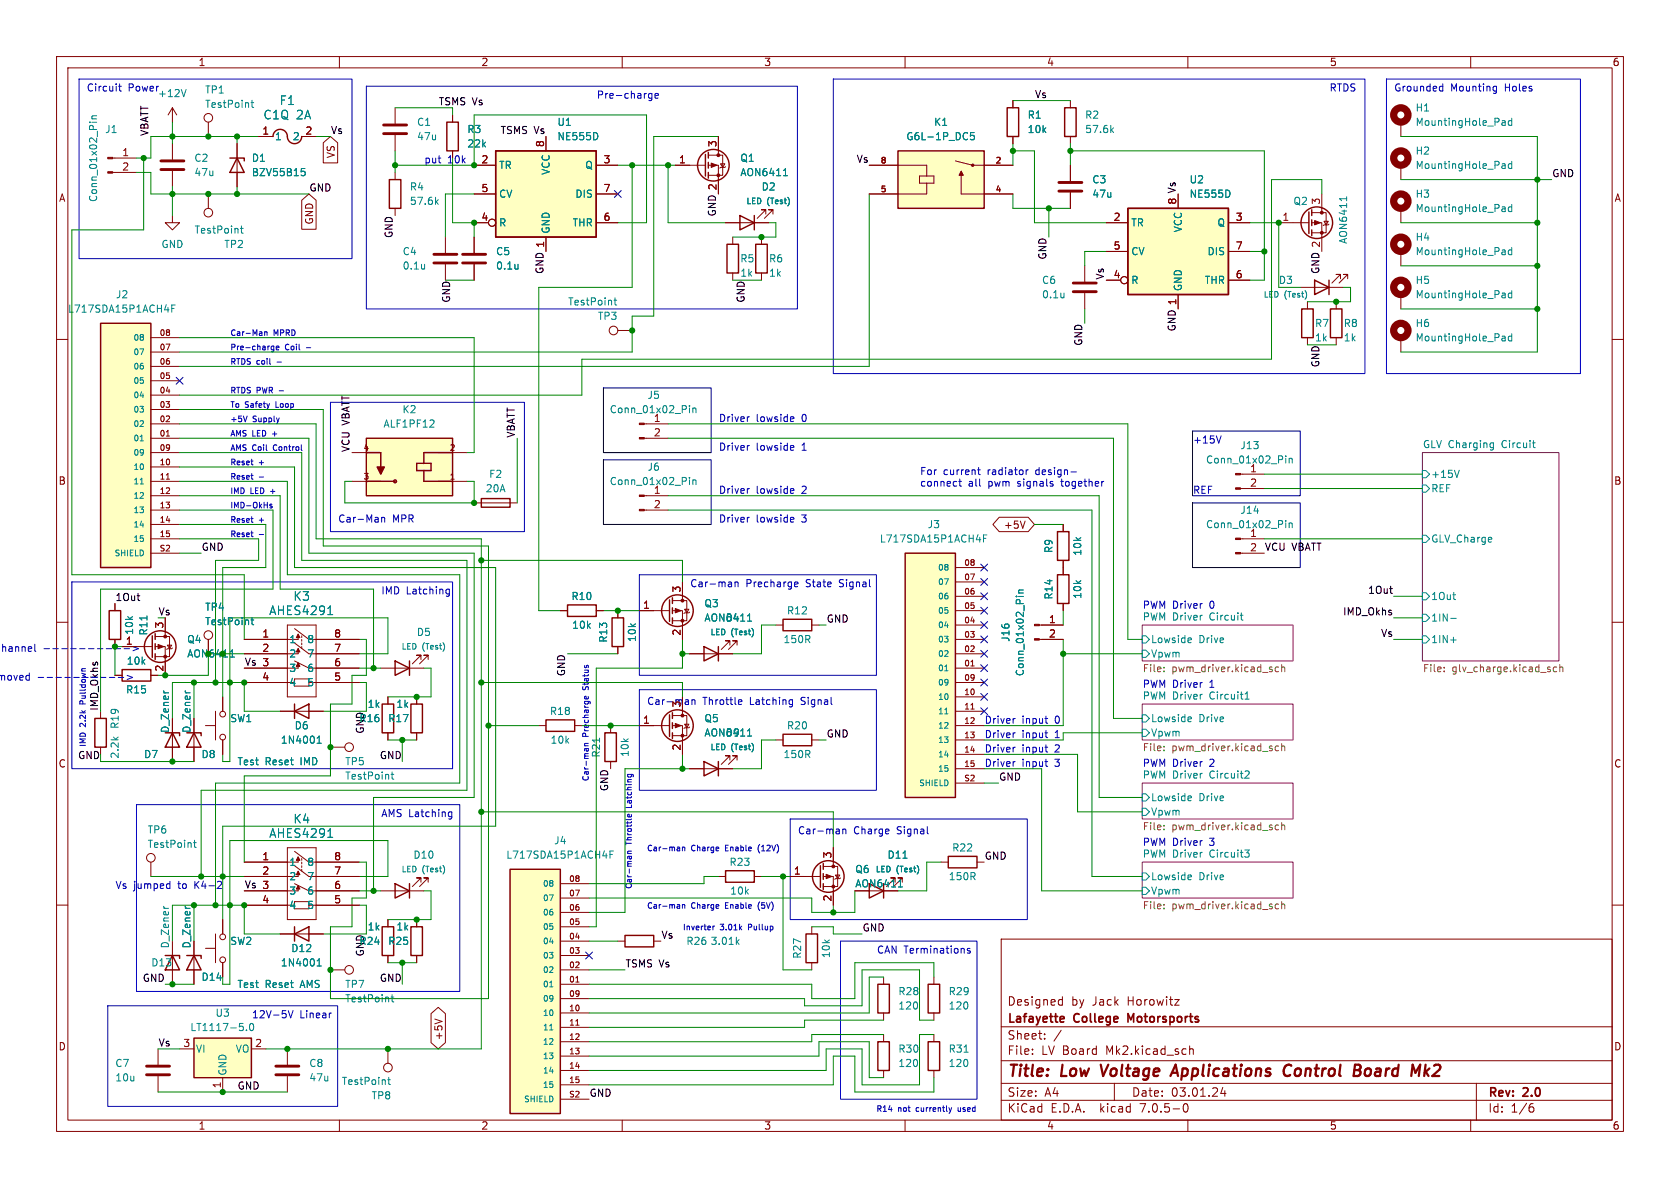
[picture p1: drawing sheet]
<svg xmlns="http://www.w3.org/2000/svg" width="297mm" height="210mm" viewBox="0 0 297 210" stroke-linecap="round" stroke-linejoin="round" font-family="sans-serif">
<defs><g id="words">
<g font-size="2.8" fill="#840000">
<text x="178" y="190.8">Title:</text>
<text x="187.5" y="190.8">Low Voltage</text>
<text x="208.3" y="190.8">Applications</text>
<text x="228.6" y="190.8">Control</text>
<text x="241.6" y="190.8">Board</text>
<text x="252.4" y="190.8">Mk2</text>
</g>
<g font-size="2.1" fill="#008484">
<text x="46.5" y="21.3">C1Q 2A</text>
<text x="49.4" y="18.7">F1</text>
<text x="51.8" y="106.4">K3</text>
<text x="47.5" y="108.9">AHES4291</text>
<text x="47.5" y="148.3">AHES4291</text>
<text x="51.8" y="145.7">K4</text>
</g>
<g font-size="2.1" fill="#840000">
<text x="178" y="177.9">Designed</text>
<text x="189.3" y="177.9">by</text>
<text x="193" y="177.9">Jack</text>
<text x="199.2" y="177.9">Horowitz</text>
<text x="178" y="183.9">Sheet:</text>
<text x="178" y="181.1">Lafayette</text>
<text x="189.8" y="181.1">College</text>
<text x="199.8" y="181.1">Motorsports</text>
<text x="178" y="186.6">File:</text>
<text x="184" y="186.6">LV Board</text>
<text x="195.5" y="186.6">Mk2.kicad_sch</text>
<text x="178" y="196.8">KiCad</text>
<text x="178" y="194">Size:</text>
<text x="184.6" y="194">A4</text>
<text x="185.7" y="196.8">E.D.A.</text>
<text x="194.4" y="196.8">kicad</text>
<text x="200" y="194">Date:</text>
<text x="201.5" y="196.8">7.0.5-0</text>
<text x="206.9" y="194">03.01.24</text>
<text x="263" y="194.2">Rev:</text>
<text x="263" y="196.8">Id:</text>
<text x="267" y="196.8">1/6</text>
<text x="269.2" y="194.2">2.0</text>
</g>
<g font-size="1.8" fill="#840000">
<text x="35" y="11.8">1</text>
<text x="85" y="11.8">2</text>
<text x="135" y="11.8">3</text>
<text x="185" y="11.8">4</text>
<text x="235" y="11.8">5</text>
<text x="285" y="11.8">6</text>
<text x="46.3" y="23.9">1</text>
<text x="53.9" y="23.9">2</text>
<text x="21.6" y="27.7">1</text>
<text x="59.3" y="28" transform="rotate(-90 59.3 28)">VS</text>
<text x="85.1" y="29">2</text>
<text x="96.3" y="26.1" transform="rotate(-90 96.3 26.1)">8</text>
<text x="106.6" y="29">3</text>
<text x="120" y="29">1</text>
<text x="126.7" y="26.1" transform="rotate(-90 126.7 26.1)">3</text>
<text x="10.4" y="35.8">A</text>
<text x="21.6" y="30.2">2</text>
<text x="85.1" y="34">5</text>
<text x="106.6" y="34">7</text>
<text x="126.7" y="33.7" transform="rotate(-90 126.7 33.7)">2</text>
<text x="285.4" y="35.8">A</text>
<text x="55.5" y="39.7" transform="rotate(-90 55.5 39.7)">GND</text>
<text x="85.1" y="39.1">4</text>
<text x="106.6" y="39.1">6</text>
<text x="196.8" y="39.1">2</text>
<text x="208" y="36.2" transform="rotate(-90 208 36.2)">8</text>
<text x="218.4" y="39.1">3</text>
<text x="226.7" y="39.1">1</text>
<text x="233.4" y="36.2" transform="rotate(-90 233.4 36.2)">3</text>
<text x="96.3" y="43.8" transform="rotate(-90 96.3 43.8)">1</text>
<text x="196.8" y="44.2">5</text>
<text x="218.4" y="44.2">7</text>
<text x="196.8" y="49.3">4</text>
<text x="218.4" y="49.3">6</text>
<text x="208" y="54" transform="rotate(-90 208 54)">1</text>
<text x="115.5" y="74.7">1</text>
<text x="115.5" y="77.2">2</text>
<text x="220.9" y="83.6">1</text>
<text x="10.3" y="85.8">B</text>
<text x="115.5" y="87.4">1</text>
<text x="115.5" y="89.9">2</text>
<text x="220.9" y="86.1">2</text>
<text x="285.3" y="85.8">B</text>
<text x="177.5" y="93.6">+5V</text>
<text x="220.9" y="95">1</text>
<text x="220.9" y="97.5">2</text>
<text x="113.6" y="107.7">1</text>
<text x="120.4" y="104.8" transform="rotate(-90 120.4 104.8)">3</text>
<text x="29" y="111.2" transform="rotate(-90 29 111.2)">3</text>
<text x="46.3" y="112.8">1</text>
<text x="59" y="112.8">8</text>
<text x="120.4" y="112.4" transform="rotate(-90 120.4 112.4)">2</text>
<text x="185.4" y="110.2">1</text>
<text x="185.4" y="112.8">2</text>
<text x="22.2" y="114">1</text>
<text x="29" y="118.8" transform="rotate(-90 29 118.8)">2</text>
<text x="46.3" y="115.3">2</text>
<text x="46.3" y="117.9">3</text>
<text x="59" y="117.9">6</text>
<text x="59" y="115.3">7</text>
<text x="46.3" y="120.4">4</text>
<text x="59" y="120.4">5</text>
<text x="120.4" y="125.1" transform="rotate(-90 120.4 125.1)">3</text>
<text x="30" y="129.6" transform="rotate(-90 30 129.6)">D_Zener</text>
<text x="33.8" y="129.6" transform="rotate(-90 33.8 129.6)">D_Zener</text>
<text x="113.6" y="128">1</text>
<text x="10.3" y="135.8">C</text>
<text x="120.4" y="132.7" transform="rotate(-90 120.4 132.7)">2</text>
<text x="285.3" y="135.8">C</text>
<text x="46.3" y="152.1">1</text>
<text x="46.3" y="154.7">2</text>
<text x="59" y="154.7">7</text>
<text x="59" y="152.1">8</text>
<text x="140.3" y="154.7">1</text>
<text x="147.1" y="151.8" transform="rotate(-90 147.1 151.8)">3</text>
<text x="46.3" y="159.8">4</text>
<text x="46.3" y="157.2">3</text>
<text x="59" y="159.8">5</text>
<text x="59" y="157.2">6</text>
<text x="147.1" y="159.4" transform="rotate(-90 147.1 159.4)">2</text>
<text x="151.1" y="157">AON6411</text>
<text x="10.3" y="185.8">D</text>
<text x="32.4" y="185.2">3</text>
<text x="45.1" y="185.2">2</text>
<text x="78.4" y="184" transform="rotate(-90 78.4 184)">+5V</text>
<text x="285.3" y="185.8">D</text>
<text x="39.1" y="192.4" transform="rotate(-90 39.1 192.4)">1</text>
<text x="35" y="199.8">1</text>
<text x="85" y="199.8">2</text>
<text x="135" y="199.8">3</text>
<text x="185" y="199.8">4</text>
<text x="235" y="199.8">5</text>
<text x="285" y="199.8">6</text>
</g>
<g font-size="1.8" fill="#0000c2">
<text x="15.2" y="16.3">Circuit</text>
<text x="22.6" y="16.3">Power</text>
<text x="105.4" y="17.5">Pre-charge</text>
<text x="234.9" y="16.3">RTDS</text>
<text x="246.4" y="16.3">Grounded</text>
<text x="256.4" y="16.3">Mounting</text>
<text x="266" y="16.3">Holes</text>
<text x="74.9" y="29">put</text>
<text x="79" y="29">10k</text>
<text x="127" y="74.7">Driver</text>
<text x="133.6" y="74.7">lowside</text>
<text x="141.7" y="74.7">0</text>
<text x="127" y="79.8">Driver</text>
<text x="133.6" y="79.8">lowside</text>
<text x="141.7" y="79.8">1</text>
<text x="210.8" y="78.5">+15V</text>
<text x="127" y="87.4">Driver</text>
<text x="133.6" y="87.4">lowside</text>
<text x="141.7" y="87.4">2</text>
<text x="162.6" y="84.1">For</text>
<text x="162.6" y="86.1">connect</text>
<text x="166.7" y="84.1">current</text>
<text x="171.1" y="86.1">all</text>
<text x="174.5" y="84.1">radiator</text>
<text x="174.7" y="86.1">pwm</text>
<text x="179.9" y="86.1">signals</text>
<text x="183.1" y="84.1">design-</text>
<text x="187.8" y="86.1">together</text>
<text x="210.8" y="87.4">REF</text>
<text x="59.7" y="92.5">Car-Man</text>
<text x="69.3" y="92.5">MPR</text>
<text x="127" y="92.5">Driver</text>
<text x="133.6" y="92.5">lowside</text>
<text x="141.7" y="92.5">3</text>
<text x="67.3" y="105.2">IMD Latching</text>
<text x="121.9" y="103.9">Car-man</text>
<text x="131.8" y="103.9">Precharge</text>
<text x="142.4" y="103.9">State</text>
<text x="148.4" y="103.9">Signal</text>
<text x="201.9" y="107.7">PWM Driver</text>
<text x="213.8" y="107.7">0</text>
<text x="-.1" y="115.3">annel</text>
<text x="-1" y="120.4">moved</text>
<text x="17.4" y="125.7" transform="rotate(-90 17.4 125.7)">IMD_Okhs</text>
<text x="114.3" y="124.7">Car-man</text>
<text x="124.2" y="124.7">Throttle</text>
<text x="132.5" y="124.7">Latching</text>
<text x="141.7" y="124.7">Signal</text>
<text x="201.9" y="121.7">PWM Driver</text>
<text x="213.8" y="121.7">1</text>
<text x="174" y="128">Driver</text>
<text x="174" y="130.6">Driver</text>
<text x="180.6" y="128">input</text>
<text x="180.6" y="130.6">input</text>
<text x="186.5" y="128">0</text>
<text x="186.5" y="130.6">1</text>
<text x="174" y="133.1">Driver</text>
<text x="174" y="135.6">Driver</text>
<text x="180.6" y="133.1">input</text>
<text x="180.6" y="135.6">input</text>
<text x="186.5" y="133.1">2</text>
<text x="186.5" y="135.6">3</text>
<text x="201.9" y="135.6">PWM Driver</text>
<text x="213.8" y="135.6">2</text>
<text x="67.3" y="144.5">AMS Latching</text>
<text x="141" y="147.6">Car-man</text>
<text x="150.8" y="147.6">Charge</text>
<text x="158.5" y="147.6">Signal</text>
<text x="201.9" y="149.6">PWM Driver</text>
<text x="213.8" y="149.6">3</text>
<text x="20.3" y="157.2">Vs jumped</text>
<text x="31.5" y="157.2">to</text>
<text x="34.4" y="157.2">K4-2</text>
<text x="154.9" y="168.7">CAN Terminations</text>
<text x="44.4" y="180.1">12V-5V</text>
<text x="52.9" y="180.1">Linear</text>
</g>
<g font-size="1.8" fill="#008484">
<text x="27.9" y="17.3">+12V</text>
<text x="36.2" y="16.7">TP1</text>
<text x="18.5" y="23.7">J1</text>
<text x="36.2" y="19.2">TestPoint</text>
<text x="73.7" y="22.4">C1</text>
<text x="82.6" y="23.7">R3</text>
<text x="98.5" y="22.4">U1</text>
<text x="165.1" y="22.4">K1</text>
<text x="181.6" y="21.1">R1</text>
<text x="181.6" y="23.7">10k</text>
<text x="191.8" y="21.1">R2</text>
<text x="191.8" y="23.7">57.6k</text>
<text x="250.2" y="19.9">H1</text>
<text x="250.2" y="22.4">MountingHole_Pad</text>
<text x="34.3" y="28.8">C2</text>
<text x="44.5" y="28.8">D1</text>
<text x="48.5" y="25">1</text>
<text x="51.7" y="25">2</text>
<text x="73.7" y="25">47u</text>
<text x="82.6" y="26.2">22k</text>
<text x="98.5" y="25">NE555D</text>
<text x="130.8" y="28.8">Q1</text>
<text x="160.2" y="25">G6L-1P_DC5</text>
<text x="250.2" y="27.5">H2</text>
<text x="17.3" y="35.8" transform="rotate(-90 17.3 35.8)">Conn_01x02_Pin</text>
<text x="34.3" y="31.3">47u</text>
<text x="44.5" y="31.3">BZV55B15</text>
<text x="72.4" y="33.8">R4</text>
<text x="88.1" y="30">TR</text>
<text x="88.1" y="35.1">CV</text>
<text x="97.3" y="30.9" transform="rotate(-90 97.3 30.9)">VCC</text>
<text x="101.7" y="35.1">DIS</text>
<text x="103.4" y="30">Q</text>
<text x="130.8" y="31.3">AON6411</text>
<text x="134.6" y="33.8">D2</text>
<text x="193" y="32.6">C3</text>
<text x="193" y="35.1">47u</text>
<text x="210.2" y="32.6">U2</text>
<text x="210.2" y="35.1">NE555D</text>
<text x="250.2" y="35.1">H3</text>
<text x="250.2" y="30">MountingHole_Pad</text>
<text x="34.3" y="41.5">TestPoint</text>
<text x="72.4" y="36.4">57.6k</text>
<text x="88.1" y="40.2">R</text>
<text x="97.3" y="41.4" transform="rotate(-90 97.3 41.4)">GND</text>
<text x="101.2" y="40.2">THR</text>
<text x="199.9" y="40.2">TR</text>
<text x="209.1" y="41.1" transform="rotate(-90 209.1 41.1)">VCC</text>
<text x="215.2" y="40.2">Q</text>
<text x="228.6" y="36.4">Q2</text>
<text x="250.2" y="37.7">MountingHole_Pad</text>
<text x="28.5" y="44">GND</text>
<text x="39.6" y="44">TP2</text>
<text x="71.1" y="45.3">C4</text>
<text x="71.1" y="47.8">0.1u</text>
<text x="87.6" y="45.3">C5</text>
<text x="87.6" y="47.8">0.1u</text>
<text x="130.8" y="46.5">R5</text>
<text x="135.9" y="46.5">R6</text>
<text x="199.9" y="45.3">CV</text>
<text x="213.5" y="45.3">DIS</text>
<text x="238.3" y="43.2" transform="rotate(-90 238.3 43.2)">AON6411</text>
<text x="250.2" y="42.7">H4</text>
<text x="250.2" y="45.3">MountingHole_Pad</text>
<text x="20.4" y="52.9">J2</text>
<text x="130.8" y="49.1">1k</text>
<text x="135.9" y="49.1">1k</text>
<text x="184.2" y="50.4">C6</text>
<text x="184.2" y="52.9">0.1u</text>
<text x="199.9" y="50.4">R</text>
<text x="209.1" y="51.6" transform="rotate(-90 209.1 51.6)">GND</text>
<text x="213" y="50.4">THR</text>
<text x="226" y="50.4">D3</text>
<text x="250.2" y="50.4">H5</text>
<text x="250.2" y="52.9">MountingHole_Pad</text>
<text x="12" y="55.4">L717SDA15P1ACH4F</text>
<text x="100.4" y="54.2">TestPoint</text>
<text x="105.6" y="56.7">TP3</text>
<text x="232.4" y="58">R7</text>
<text x="237.5" y="58">R8</text>
<text x="250.2" y="58">H6</text>
<text x="232.4" y="60.5">1k</text>
<text x="237.5" y="60.5">1k</text>
<text x="250.2" y="60.5">MountingHole_Pad</text>
<text x="114.4" y="70.7">J5</text>
<text x="67.7" y="75.8">ALF1PF12</text>
<text x="71.1" y="73.2">K2</text>
<text x="107.7" y="73.2">Conn_01x02_Pin</text>
<text x="114.4" y="83.4">J6</text>
<text x="213.1" y="82.1">Conn_01x02_Pin</text>
<text x="219.2" y="79.6">J13</text>
<text x="251.5" y="79.3">GLV Charging</text>
<text x="265.4" y="79.3">Circuit</text>
<text x="85.8" y="87.2">20A</text>
<text x="86.4" y="84.6">F2</text>
<text x="107.7" y="85.9">Conn_01x02_Pin</text>
<text x="252.9" y="87.2">REF</text>
<text x="252.9" y="84.6">+15V</text>
<text x="163.9" y="93.5">J3</text>
<text x="213.1" y="93.5">Conn_01x02_Pin</text>
<text x="219.2" y="91">J14</text>
<text x="155.5" y="96.1">L717SDA15P1ACH4F</text>
<text x="186.2" y="97.8" transform="rotate(-90 186.2 97.8)">R9</text>
<text x="191.3" y="98.3" transform="rotate(-90 191.3 98.3)">10k</text>
<text x="252.9" y="96.1">GLV_Charge</text>
<text x="101" y="106.2">R10</text>
<text x="124.5" y="107.5">Q3</text>
<text x="186.2" y="106" transform="rotate(-90 186.2 106)">R14</text>
<text x="191.3" y="105.9" transform="rotate(-90 191.3 105.9)">10k</text>
<text x="252.9" y="106.2">1Out</text>
<text x="23.7" y="112.3" transform="rotate(-90 23.7 112.3)">10k</text>
<text x="26.2" y="112.4" transform="rotate(-90 26.2 112.4)">R11</text>
<text x="33" y="113.9">Q4</text>
<text x="36.2" y="108.1">TP4</text>
<text x="36.2" y="110.7">TestPoint</text>
<text x="51.1" y="113.9">1</text>
<text x="54.3" y="113.9">8</text>
<text x="73.6" y="112.6">D5</text>
<text x="101.1" y="111.3">10k</text>
<text x="107.5" y="113.7" transform="rotate(-90 107.5 113.7)">R13</text>
<text x="112.6" y="113.5" transform="rotate(-90 112.6 113.5)">10k</text>
<text x="124.5" y="110">AON6411</text>
<text x="128.2" y="110">D4</text>
<text x="138.5" y="113.9">150R</text>
<text x="139.1" y="108.8">R12</text>
<text x="178.6" y="113.5" transform="rotate(-90 178.6 113.5)">J16</text>
<text x="201.9" y="109.8">PWM Driver</text>
<text x="203.4" y="113.9">Lowside</text>
<text x="211.9" y="113.9">Drive</text>
<text x="213.8" y="109.8">Circuit</text>
<text x="252.9" y="110">1IN-</text>
<text x="252.9" y="113.9">1IN+</text>
<text x="22.3" y="117.7">10k</text>
<text x="51.1" y="116.4">2</text>
<text x="51.1" y="118.9">3</text>
<text x="54.3" y="118.9">6</text>
<text x="54.3" y="116.4">7</text>
<text x="181.2" y="119.6" transform="rotate(-90 181.2 119.6)">Conn_01x02_Pin</text>
<text x="203.4" y="116.4">Vpwm</text>
<text x="22.2" y="122.7">R15</text>
<text x="51.1" y="121.5">4</text>
<text x="54.3" y="121.5">5</text>
<text x="64.9" y="125.3">1k</text>
<text x="70" y="125.3">1k</text>
<text x="201.9" y="123.7">PWM Driver</text>
<text x="213.8" y="123.7">Circuit1</text>
<text x="21.1" y="128.9" transform="rotate(-90 21.1 128.9)">R19</text>
<text x="40.6" y="127.8">SW1</text>
<text x="49.6" y="131.6">1N4001</text>
<text x="52" y="129.1">D6</text>
<text x="63.5" y="127.8">R16</text>
<text x="68.6" y="127.8">R17</text>
<text x="97.2" y="126.6">R18</text>
<text x="97.3" y="131.6">10k</text>
<text x="124.5" y="127.8">Q5</text>
<text x="124.5" y="130.4">AON6411</text>
<text x="128.2" y="130.4">D9</text>
<text x="139.1" y="129.1">R20</text>
<text x="203.4" y="130.4">Vpwm</text>
<text x="203.4" y="127.8">Lowside</text>
<text x="211.9" y="127.8">Drive</text>
<text x="21.1" y="134.2" transform="rotate(-90 21.1 134.2)">2.2k</text>
<text x="25.4" y="134.2">D7</text>
<text x="35.6" y="134.2">D8</text>
<text x="41.9" y="135.4">Test</text>
<text x="46.8" y="135.4">Reset</text>
<text x="53.1" y="135.4">IMD</text>
<text x="61" y="135.4">TP5</text>
<text x="61" y="138">TestPoint</text>
<text x="106.2" y="134" transform="rotate(-90 106.2 134)">R21</text>
<text x="111.3" y="133.9" transform="rotate(-90 111.3 133.9)">10k</text>
<text x="138.5" y="134.2">150R</text>
<text x="201.9" y="137.7">PWM Driver</text>
<text x="213.8" y="137.7">Circuit2</text>
<text x="203.4" y="141.8">Lowside</text>
<text x="211.9" y="141.8">Drive</text>
<text x="26" y="147.5">TP6</text>
<text x="97.9" y="149.4">J4</text>
<text x="203.4" y="144.3">Vpwm</text>
<text x="26" y="150.1">TestPoint</text>
<text x="51.1" y="153.2">1</text>
<text x="51.1" y="155.8">2</text>
<text x="54.3" y="155.8">7</text>
<text x="54.3" y="153.2">8</text>
<text x="73" y="152">D10</text>
<text x="89.4" y="152">L717SDA15P1ACH4F</text>
<text x="128.9" y="153.2">R23</text>
<text x="151.1" y="154.5">Q6</text>
<text x="156.8" y="152">D11</text>
<text x="167.7" y="155.8">150R</text>
<text x="168.3" y="150.7">R22</text>
<text x="201.9" y="151.7">PWM Driver</text>
<text x="203.4" y="155.8">Lowside</text>
<text x="211.9" y="155.8">Drive</text>
<text x="213.8" y="151.7">Circuit3</text>
<text x="51.1" y="158.3">3</text>
<text x="51.1" y="160.8">4</text>
<text x="54.3" y="160.8">5</text>
<text x="54.3" y="158.3">6</text>
<text x="129" y="158.3">10k</text>
<text x="203.4" y="158.3">Vpwm</text>
<text x="30" y="167.7" transform="rotate(-90 30 167.7)">D_Zener</text>
<text x="33.8" y="167.7" transform="rotate(-90 33.8 167.7)">D_Zener</text>
<text x="40.6" y="167.2">SW2</text>
<text x="63.5" y="167.2">R24</text>
<text x="64.9" y="164.7">1k</text>
<text x="68.6" y="167.2">R25</text>
<text x="70" y="164.7">1k</text>
<text x="121.3" y="167.2">R26</text>
<text x="125.6" y="167.2">3.01k</text>
<text x="26.7" y="171">D13</text>
<text x="35.6" y="173.5">D14</text>
<text x="49.6" y="171">1N4001</text>
<text x="51.4" y="168.5">D12</text>
<text x="141.8" y="169.5" transform="rotate(-90 141.8 169.5)">R27</text>
<text x="146.9" y="169.4" transform="rotate(-90 146.9 169.4)">10k</text>
<text x="38" y="179.9">U3</text>
<text x="41.9" y="174.8">Test</text>
<text x="46.8" y="174.8">Reset</text>
<text x="53.1" y="174.8">AMS</text>
<text x="61" y="174.8">TP7</text>
<text x="61" y="177.4">TestPoint</text>
<text x="158.8" y="176.1">R28</text>
<text x="158.8" y="178.6">120</text>
<text x="167.6" y="176.1">R29</text>
<text x="167.6" y="178.6">120</text>
<text x="33.6" y="182.4">LT1117-5.0</text>
<text x="20.3" y="188.8">C7</text>
<text x="20.3" y="191.3">10u</text>
<text x="34.5" y="186.2">VI</text>
<text x="40.2" y="190.2" transform="rotate(-90 40.2 190.2)">GND</text>
<text x="41.6" y="186.2">VO</text>
<text x="54.6" y="188.8">C8</text>
<text x="54.6" y="191.3">47u</text>
<text x="60.4" y="192">TestPoint</text>
<text x="158.8" y="186.2">R30</text>
<text x="158.8" y="188.8">120</text>
<text x="167.6" y="186.2">R31</text>
<text x="167.6" y="188.8">120</text>
<text x="65.6" y="194.5">TP8</text>
</g>
<g font-size="1.8">
<text x="182.9" y="17.4">Vs</text>
<text x="58.4" y="23.8">Vs</text>
<text x="77.5" y="18.7">TSMS Vs</text>
<text x="88.5" y="23.8">TSMS Vs</text>
<text x="26.3" y="24.1" transform="rotate(-90 26.3 24.1)">VBATT</text>
<text x="151.4" y="28.9">Vs</text>
<text x="54.6" y="33.9">GND</text>
<text x="274.3" y="31.4">GND</text>
<text x="126.7" y="38.3" transform="rotate(-90 126.7 38.3)">GND 2</text>
<text x="208" y="36.2" transform="rotate(-90 208 36.2)">8 Vs</text>
<text x="69.5" y="42.1" transform="rotate(-90 69.5 42.1)">GND</text>
<text x="185.1" y="45.9" transform="rotate(-90 185.1 45.9)">GND</text>
<text x="79.7" y="53.5" transform="rotate(-90 79.7 53.5)">GND</text>
<text x="96.2" y="48.4" transform="rotate(-90 96.2 48.4)">GND 1</text>
<text x="131.7" y="53.5" transform="rotate(-90 131.7 53.5)">GND</text>
<text x="195.2" y="49.5" transform="rotate(-90 195.2 49.5)">Vs</text>
<text x="233.3" y="48.4" transform="rotate(-90 233.3 48.4)">GND 2</text>
<text x="207.9" y="58.6" transform="rotate(-90 207.9 58.6)">GND 1</text>
<text x="191.4" y="61.1" transform="rotate(-90 191.4 61.1)">GND</text>
<text x="233.3" y="65" transform="rotate(-90 233.3 65)">GND</text>
<text x="91.1" y="77.5" transform="rotate(-90 91.1 77.5)">VBATT</text>
<text x="61.9" y="80" transform="rotate(-90 61.9 80)">VCU VBATT</text>
<text x="35.6" y="97.4">GND</text>
<text x="223.5" y="97.4">VCU VBATT</text>
<text x="20.3" y="106.3">1Out</text>
<text x="241.8" y="105.1">1Out</text>
<text x="146" y="110.1">GND</text>
<text x="237.4" y="108.9">IMD_Okhs</text>
<text x="244.1" y="112.7">Vs</text>
<text x="43.2" y="117.8">Vs 3</text>
<text x="100" y="119.6" transform="rotate(-90 100 119.6)">GND</text>
<text x="64.4" y="129.7" transform="rotate(-90 64.4 129.7)">GND</text>
<text x="146" y="130.5">GND</text>
<text x="67.1" y="134.3">GND</text>
<text x="107.6" y="139.9" transform="rotate(-90 107.6 139.9)">GND</text>
<text x="176.5" y="138.1">GND</text>
<text x="174" y="152.1">GND</text>
<text x="43.2" y="157.1">Vs 3</text>
<text x="116.8" y="166">Vs</text>
<text x="152.4" y="164.8">GND</text>
<text x="25.2" y="173.6">GND</text>
<text x="64.4" y="169.1" transform="rotate(-90 64.4 169.1)">GND</text>
<text x="67.1" y="173.6">GND</text>
<text x="110.5" y="171.1">TSMS Vs</text>
<text x="27.9" y="185.1">Vs</text>
<text x="41.9" y="192.7">GND</text>
<text x="104.1" y="194">GND</text>
</g>
<g font-size="1.8" fill="#008400">
<text x="27.9" y="108.9">Vs</text>
<text x="33" y="116.4">AON6411</text>
<text x="13.8" y="134.3">GND</text>
</g>
<g font-size="1.8" fill="#848400">
<text x="201.9" y="119.1">File:</text>
<text x="207.1" y="119.1">pwm_driver.kicad_sch</text>
<text x="251.5" y="119.1">File:</text>
<text x="256.6" y="119.1">glv_charge.kicad_sch</text>
<text x="201.9" y="133">File:</text>
<text x="207.1" y="133">pwm_driver.kicad_sch</text>
<text x="201.9" y="147">File:</text>
<text x="207.1" y="147">pwm_driver.kicad_sch</text>
<text x="201.9" y="161">File:</text>
<text x="207.1" y="161">pwm_driver.kicad_sch</text>
</g>
<g font-size="1.4" fill="#840000">
<text x="155.6" y="29">8</text>
<text x="176" y="29">2</text>
<text x="155.6" y="34">5</text>
<text x="176" y="34">4</text>
<text x="28.2" y="59.4">08</text>
<text x="28.2" y="64.5">06</text>
<text x="28.2" y="62">07</text>
<text x="28.2" y="69.6">04</text>
<text x="28.2" y="67.1">05</text>
<text x="28.2" y="77.2">01</text>
<text x="28.2" y="74.7">02</text>
<text x="28.2" y="72.1">03</text>
<text x="28.2" y="79.8">09</text>
<text x="28.2" y="82.3">10</text>
<text x="64.2" y="79.8">4</text>
<text x="79.4" y="79.8">2</text>
<text x="28.2" y="84.8">11</text>
<text x="28.2" y="87.4">12</text>
<text x="28.2" y="89.9">13</text>
<text x="64.2" y="84.8">3</text>
<text x="79.4" y="84.8">1</text>
<text x="28.2" y="92.5">14</text>
<text x="28.2" y="95">15</text>
<text x="28.2" y="97.5">S2</text>
<text x="170.4" y="100.1">08</text>
<text x="170.4" y="107.7">05</text>
<text x="170.4" y="105.2">06</text>
<text x="170.4" y="102.6">07</text>
<text x="170.4" y="112.8">03</text>
<text x="170.4" y="110.2">04</text>
<text x="170.4" y="117.9">01</text>
<text x="170.4" y="115.3">02</text>
<text x="170.4" y="120.4">09</text>
<text x="170.4" y="122.9">10</text>
<text x="170.4" y="125.5">11</text>
<text x="170.4" y="128">12</text>
<text x="170.4" y="130.6">13</text>
<text x="170.4" y="133.1">14</text>
<text x="170.4" y="135.6">15</text>
<text x="170.4" y="138.2">S2</text>
<text x="100.5" y="156">08</text>
<text x="100.5" y="161">06</text>
<text x="100.5" y="158.5">07</text>
<text x="100.5" y="166.1">04</text>
<text x="100.5" y="163.6">05</text>
<text x="100.5" y="173.7">01</text>
<text x="100.5" y="171.2">02</text>
<text x="100.5" y="168.7">03</text>
<text x="100.5" y="176.3">09</text>
<text x="100.5" y="178.8">10</text>
<text x="100.5" y="181.4">11</text>
<text x="100.5" y="183.9">12</text>
<text x="100.5" y="186.4">13</text>
<text x="100.5" y="189">14</text>
<text x="100.5" y="191.5">15</text>
<text x="100.5" y="194.1">S2</text>
</g>
<g font-size="1.4" fill="#008484">
<text x="131.9" y="36.3">LED (Test)</text>
<text x="223.3" y="52.8">LED (Test)</text>
<text x="23.5" y="65.5">06</text>
<text x="23.5" y="62.9">07</text>
<text x="23.5" y="60.4">08</text>
<text x="23.5" y="70.5">04</text>
<text x="23.5" y="68">05</text>
<text x="23.5" y="75.6">02</text>
<text x="23.5" y="73.1">03</text>
<text x="23.5" y="78.2">01</text>
<text x="23.5" y="80.7">09</text>
<text x="23.5" y="83.2">10</text>
<text x="23.5" y="85.8">11</text>
<text x="23.5" y="88.3">12</text>
<text x="23.5" y="90.9">13</text>
<text x="23.5" y="93.4">14</text>
<text x="23.5" y="95.9">15</text>
<text x="20.2" y="98.5">SHIELD</text>
<text x="165.8" y="101">08</text>
<text x="165.8" y="106.1">06</text>
<text x="165.8" y="103.6">07</text>
<text x="125.5" y="112.5">LED (Test)</text>
<text x="165.8" y="113.7">03</text>
<text x="165.8" y="111.2">04</text>
<text x="165.8" y="108.6">05</text>
<text x="70.9" y="115">LED (Test)</text>
<text x="165.8" y="118.8">01</text>
<text x="165.8" y="116.3">02</text>
<text x="165.8" y="121.3">09</text>
<text x="165.8" y="123.9">10</text>
<text x="165.8" y="126.4">11</text>
<text x="165.8" y="129">12</text>
<text x="165.8" y="131.5">13</text>
<text x="125.5" y="132.8">LED (Test)</text>
<text x="165.8" y="134">14</text>
<text x="165.8" y="136.6">15</text>
<text x="162.4" y="139.1">SHIELD</text>
<text x="70.9" y="154.4">LED (Test)</text>
<text x="154.8" y="154.4">LED (Test)</text>
<text x="95.9" y="162">06</text>
<text x="95.9" y="159.4">07</text>
<text x="95.9" y="156.9">08</text>
<text x="95.9" y="167.1">04</text>
<text x="95.9" y="164.5">05</text>
<text x="95.9" y="172.1">02</text>
<text x="95.9" y="169.6">03</text>
<text x="95.9" y="174.7">01</text>
<text x="95.9" y="177.2">09</text>
<text x="95.9" y="179.8">10</text>
<text x="95.9" y="182.3">11</text>
<text x="95.9" y="184.8">12</text>
<text x="95.9" y="187.4">13</text>
<text x="95.9" y="189.9">14</text>
<text x="92.6" y="195">SHIELD</text>
<text x="95.9" y="192.5">15</text>
</g>
<g font-size="1.4" fill="#0000c2">
<text x="40.6" y="59.4">Car-Man</text>
<text x="48.3" y="59.4">MPRD</text>
<text x="40.6" y="62">Pre-charge</text>
<text x="40.6" y="64.5">RTDS coil</text>
<text x="49" y="64.5">-</text>
<text x="50.3" y="62">Coil</text>
<text x="54.2" y="62">-</text>
<text x="40.6" y="69.6">RTDS PWR -</text>
<text x="40.6" y="74.7">+5V</text>
<text x="40.6" y="77.2">AMS LED +</text>
<text x="40.6" y="72.1">To</text>
<text x="43.2" y="72.1">Safety</text>
<text x="44.6" y="74.7">Supply</text>
<text x="48.8" y="72.1">Loop</text>
<text x="40.6" y="82.3">Reset</text>
<text x="40.6" y="79.8">AMS Coil</text>
<text x="45.7" y="82.3">+</text>
<text x="48.4" y="79.8">Control</text>
<text x="40.6" y="87.4">IMD</text>
<text x="40.6" y="89.9">IMD-OkHs</text>
<text x="40.6" y="84.8">Reset</text>
<text x="44.2" y="87.4">LED +</text>
<text x="40.6" y="92.5">Reset</text>
<text x="40.6" y="95">Reset</text>
<text x="45.7" y="92.5">+</text>
<text x="15.2" y="124.4" transform="rotate(-90 15.2 124.4)">Pulldown</text>
<text x="104.1" y="121.9" transform="rotate(-90 104.1 121.9)">Status</text>
<text x="15.2" y="128.5" transform="rotate(-90 15.2 128.5)">2.2k</text>
<text x="104.1" y="130.3" transform="rotate(-90 104.1 130.3)">Precharge</text>
<text x="15.2" y="132.1" transform="rotate(-90 15.2 132.1)">IMD</text>
<text x="104.1" y="138.2" transform="rotate(-90 104.1 138.2)">Car-man</text>
<text x="111.8" y="142.7" transform="rotate(-90 111.8 142.7)">Latching</text>
<text x="111.8" y="149.4" transform="rotate(-90 111.8 149.4)">Throttle</text>
<text x="114.3" y="150.5">Car-man</text>
<text x="122.1" y="150.5">Charge</text>
<text x="128.3" y="150.5">Enable</text>
<text x="134.2" y="150.5">(12V)</text>
<text x="111.8" y="157.2" transform="rotate(-90 111.8 157.2)">Car-man</text>
<text x="114.3" y="160.7">Car-man</text>
<text x="122.1" y="160.7">Charge</text>
<text x="128.3" y="160.7">Enable</text>
<text x="134.2" y="160.7">(5V)</text>
<text x="120.6" y="164.5">Inverter</text>
<text x="127.3" y="164.5">3.01k</text>
<text x="132.3" y="164.5">Pullup</text>
<text x="154.9" y="196.6">R14</text>
<text x="158.7" y="196.6">not</text>
<text x="162" y="196.6">currently</text>
<text x="169.6" y="196.6">used</text>
</g>
</g></defs>
<g fill="none" stroke="#840000" stroke-width=".18">
<path d="M10 10h277v190h-277zM12 12h273v186h-273zM30.5 19.1v2.5M30.5 19.1l-.8 1.2M30.5 19.1l.7 1.2M60 10v2M69.8 19.1v2.7M110 10v2M160 10v2M179.1 17.8v1.3M189.2 17.8v1.3M210 10v2"/>
<path d="M260 10v2M19.9 30.5h4.2M19.9 27.9h4.2M30.5 38.1v1.3h1.2l-1.2 1.2-1.3-1.2h1.3M30.5 25.4v2.8M30.5 30.2v2.8M36.8 21.6v2.5M36.8 34.3v2.5M41.9 25.4v7.6M45.7 24.1h2.6M53.3 35.4l1.3-1.1 1.3 1.1v5.1h-2.6zM53.3 24.1h2.6"/>
<path d="M57.1 25.2l1.3-1.1 1.3 1.1v3.6h-2.6zM69.8 23.9v2.8M69.8 30.5v1.3M69.8 36.8v1.3M80 20.3v1.3M80 26.7v1.2M83.8 39.4h2.6M83.8 29.2h3.8M83.8 34.3h3.8M96.5 24.1v2.6M105.4 39.4h3.8M105.4 29.2h3.8"/>
<path d="M105.4 34.3h3.8M119.4 29.2h5.3M125.2 29.2h1.8v5.1M125.2 27.4h2.6v3.6h-2.6M127 24.1v3.3M127.4 29h.7l-.3 .6zM128.3 29.5l-.2 .1h-.7l-.1 .1M128.3 39.4h7.6M135.4 37.8v-.7h-.8h.8l-1.5 1.5M136.7 37.8v-.7h-.8h.8l-1.6 1.5M153.7 29.2h10.1v1.9M162.6 31.1h2.5v1.3h-2.5z"/>
<path d="M163.8 32.4v1.9h-10.1M168.9 28.4l3.1 .8h7.1M169.9 31v3.3h9.2M179.1 24.1v1.3M189.2 24.1v1.3M189.2 29.2v2.8M189.2 34v2.8M195.6 39.4h3.8M208.3 34.3v2.5M217.2 39.4h3.8M226.1 39.4h5.3M231.9 39.4h1.8v5.1"/>
<path d="M231.9 37.6h2.5v3.5h-2.5M233.7 34.3v3.3M234.1 39.1h.7l-.4 .7zM234.9 39.6l-.1 .2h-.7l-.2 .1M247.6 21.6v2.5M247.6 29.2v2.6M247.6 36.8v2.6M10 60h2M26.7 59.7h5M78.7 41.9v2.8M78.7 46.7v2.8M83.8 41.9v2.8"/>
<path d="M83.8 46.7v2.8M96.5 41.9v2.6M109.2 58.4h2.6M129.5 41.9v1.3M129.5 48.3v1.2M134.6 41.9v1.3M134.6 48.3v1.2M191.8 47v2.8M191.8 51.8v2.8M195.6 49.5h2.5M195.6 44.5h3.8M208.3 52.1v2.5"/>
<path d="M217.2 49.5h3.8M217.2 44.5h3.8M229.9 50.8h7.6M231.1 53.3v1.3M231.1 59.7v1.3M236.2 53.3v1.3M236.2 59.7v1.3M237 49.3v-.8h-.8h.8l-1.5 1.5M238.3 49.3v-.8h-.8h.8l-1.6 1.5M247.6 44.5v2.5M247.6 52.1v2.5M247.6 59.7v2.5"/>
<path d="M285 60h2M26.7 77.5h5M26.7 74.9h5M26.7 72.4h5M26.7 69.9h5M26.7 67.3h5M26.7 64.8h5M26.7 62.2h5M29.4 77.1h.6M113.9 77.5h4.2M113.9 74.9h4.2M26.7 85.1h5"/>
<path d="M26.7 80h5M26.7 97.8h5M26.7 95.3h5M26.7 82.6h5M26.7 87.6h5M26.7 90.2h5M26.7 92.7h5M29.4 84.7h.6M62.2 85.1h5.1M62.2 80h5.1M77.5 85.1h5M77.5 80h5"/>
<path d="M83.8 88.9h7.6M113.9 87.6h4.2M113.9 90.2h4.2M176.6 91.4h5.2l1.1 1.3-1.1 1.3h-5.2l-1.1-1.3zM188 92.7v1.3M188 99.1v2.5M219.3 97.8h4.2M219.3 95.3h4.2M219.3 86.4h4.2M219.3 83.8h4.2M10 110h2M20.3 106.7v1.3"/>
<path d="M20.3 113v1.3M20.3 119.4h1.3M21.6 114.3h5.3M26.7 119.4h1.2M27.4 114.3h1.8v5.1M27.4 112.5h2.6v3.6h-2.6M29.2 109.2v3.3M29.6 114h.8l-.4 .7zM30.5 114.6l-.1 .1h-.8l-.1 .1M36.8 113v2.6M50.8 110.5h5.1v12.7h-5.1zM52.1 116.8l2.5 1.3h8.9"/>
<path d="M52.1 113.7l2.5 1.9h8.9M52.1 111.1l2.5 1.9h8.9M52.7 117.5v.6h-9.5M52.7 114.9v.7h-9.5M52.7 112.4v.6h-9.5M53.3 112.4v.3M53.3 113v.3M53.3 113.7v.3M53.3 114.3v.3M67.3 118.1h7.6M74.4 116.6v-.8h-.7h.7l-1.5 1.5M75.7 116.6v-.8h-.8h.8l-1.5 1.5"/>
<path d="M99.1 108h1.2M105.4 108h1.3M109.2 108v1.2M109.2 114.3v1.3M113 108h5.4M118.9 108h1.7v5M118.9 106.2h2.5v3.5h-2.5M120.6 102.9v3.3M121 107.7h.8l-.4 .6zM121.9 108.2l-.1 .1h-.8l-.1 .2M121.9 115.6h7.6M129 114v-.7h-.7h.7l-1.5 1.5"/>
<path d="M130.3 114v-.7h-.8h.8l-1.5 1.5M137.2 110.5h1.2M143.5 110.5h1.3M168.9 118.1h5.1M168.9 115.6h5.1M168.9 113h5.1M168.9 110.5h5.1M168.9 108h5.1M168.9 105.4h5.1M168.9 102.9h5.1M168.9 100.3h5.1M171.6 117.7h.6"/>
<path d="M183.7 113h4.3M183.7 110.5h4.3M188 106.7v1.3M285 110h2M17.8 125.7v1.3M17.8 132.1v1.3M30.5 129.5v5.1M34.3 129.5v5.1M36.3 128.3h1.8M38.1 125.7v5.1M39.4 123.2v2.5M39.4 130.8v2.6"/>
<path d="M43.2 120.7h7.6M49.5 125.7h7.6M52.1 121.3h2.5M52.1 120h2.5M54.6 120.7h8.9M58.4 132.1h2.6M68.6 123.2v1.3M68.6 129.5v1.3M73.7 123.2v1.3M73.7 129.5v1.3M95.2 128.3h1.3M101.6 128.3h1.3"/>
<path d="M107.9 128.3v1.2M107.9 134.6v1.3M113 128.3h5.4M118.9 128.3h1.7v5.1M118.9 126.5h2.5v3.5h-2.5M120.6 123.2v3.3M121 128h.8l-.4 .7zM121.9 128.5l-.1 .2h-.8l-.1 .1M121.9 135.9h7.6M129 134.4v-.8h-.7h.7l-1.5 1.5M130.3 134.4v-.8h-.8h.8l-1.5 1.5M137.2 130.8h1.2"/>
<path d="M143.5 130.8h1.3M168.9 120.7h5.1M168.9 123.2h5.1M168.9 125.7h5.1M168.9 128.3h5.1M168.9 130.8h5.1M168.9 133.4h5.1M168.9 135.9h5.1M168.9 138.4h5.1M171.6 125.3h.6M10 160h2M26.7 152.4v2.5"/>
<path d="M50.8 149.9h5.1v12.7h-5.1zM52.1 153l2.5 1.9h8.9M52.1 150.5l2.5 1.9h8.9M52.1 156.2l2.5 1.3h8.9M52.1 159.4h2.5M52.7 151.8v.6h-9.5M52.7 154.3v.6h-9.5M52.7 156.8v.7h-9.5M53.3 151.8v.3M53.3 152.4v.3M53.3 153v.4M53.3 153.7v.3"/>
<path d="M67.3 157.5h7.6M74.4 156v-.8h-.7h.7l-1.5 1.5M75.7 156v-.8h-.8h.8l-1.5 1.5M99.1 158.8h5M99.1 156.2h5M127 154.9h1.3M133.3 154.9h1.3M139.7 154.9h5.3M145.5 154.9h1.8v5.1M145.5 153.2h2.6v3.5h-2.6M147.3 149.9v3.3M147.7 154.7h.8l-.4 .6z"/>
<path d="M148.6 155.2l-.1 .1h-.8l-.1 .1M159.5 156v-.8h-.8h.8l-1.5 1.5M166.4 152.4h1.2M172.7 152.4h1.3M285 160h2M30.5 166.4v7.6M34.3 166.4v7.6M36.3 167.6h1.8M38.1 165.1v5.1M39.4 162.6v2.5M39.4 170.2v2.5M43.2 160h7.6"/>
<path d="M49.5 165.1h7.6M52.1 160.7h2.5M54.6 160h8.9M58.4 171.5h2.6M68.6 162.6v1.2M68.6 168.9v1.3M73.7 162.6v1.2M73.7 168.9v1.3M76.2 179.2l1.3-1.1 1.2 1.1v5.1l-1.2 1.1-1.3-1.1zM99.1 174h5M99.1 171.5h5M99.1 168.9h5"/>
<path d="M99.1 166.4h5M99.1 163.8h5M99.1 161.3h5M99.1 176.5h5M99.1 179.1h5M101.8 173.6h.6M109.2 166.4h1.3M115.6 166.4h1.2M143.5 163.8v1.3M143.5 170.2v1.3M156.2 172.7v1.3M156.2 179.1v1.2"/>
<path d="M165.1 172.7v1.3M165.1 179.1v1.2M177 166h108v32h-108zM187.4 176.7l.4 .1M187.8 176.2v1.5M187.8 177.6l-.4 .1M207.7 176.7h.8l-.8 1h.8M27.9 185.4v2.8M27.9 190.2v2.8M31.7 185.4h2.6M39.4 190.5v2.5M44.4 185.4h2.6"/>
<path d="M50.8 185.4v2.8M50.8 190.2v2.8M60 198v2M68.6 185.4v2.6M76.9 180.1l1.2 .5M99.1 181.6h5M99.1 184.2h5M99.1 186.7h5M99.1 189.2h5M99.1 191.8h5M99.1 194.3h5M101.8 181.2h.6"/>
<path d="M110 198v2M156.2 182.9v1.3M156.2 189.2v1.3M160 198v2M165.1 182.9v1.3M165.1 189.2v1.3M177 194.5h108M177 191.5h108M177 187.5h108M177 181.5h108M182.5 186.3v.1M182.5 185.5v.1"/>
<path d="M184.7 183.6v.1M184.7 182.8v.1M187.6 182.1l-1.3 2M197 191.5v3M209.3 195.2l.2-.1a.81 .81 0 0 1 .6 .6 .81 .81 0 0 1-.3 .8l-.1 .1a.81 .81 0 0 1-.4-1.4zM210 198v2M210.3 184.9v1.5M210.3 185.5l.2-.1 .4 .1 .1 .9M216.2 192.2l-.4 1.1h.9M216.5 192.8v1M260 198v2M261 191.5v6.5"/>
<path d="M270.5 195.7h.4l.3 .3-.2 .5h-.5M271 195.1l-.5 .1"/>
<circle cx="36.8" cy="37.6" r=".76"/>
<circle cx="36.8" cy="20.8" r=".76"/>
<circle cx="87" cy="39.4" r=".63"/>
<circle cx="108.5" cy="58.4" r=".76"/>
<circle cx="198.8" cy="49.5" r=".63"/>
<circle cx="36.8" cy="112.3" r=".76"/>
<circle cx="39.4" cy="126.2" r=".51"/>
<circle cx="39.4" cy="130.3" r=".51"/>
<circle cx="61.7" cy="132.1" r=".76"/>
<circle cx="26.7" cy="151.6" r=".76"/>
<circle cx="39.4" cy="165.6" r=".51"/>
<circle cx="39.4" cy="169.7" r=".51"/>
<circle cx="61.7" cy="171.4" r=".76"/>
<circle cx="68.6" cy="188.7" r=".76"/>
</g>
<path d="M207.2 189.6h.9M207.8 188.2l-.9 2M227.9 188.2a1.13 1.13 0 0 0-.9 .7 1.13 1.13 0 0 0 .2 1.2l.3 .1 .5-.1M239.4 189.2h.7M239.6 188.2h.6a.49 .49 0 0 1 .4 .5 .49 .49 0 0 1-.5 .5M240.1 189.2l.3 .1a.58 .58 0 0 1-.3 .9h-.8M250.2 189.6l.9-1.4-.3 2" fill="none" stroke="#840000" stroke-width=".4"/>
<g fill="none" stroke="#840000" stroke-width=".3">
<path d="M187.6 179.7l.5 .1v.2l-.7 .2M188.1 180.6l-.5 .1"/>
<circle cx="172" cy="29.2" r=".15"/>
</g>
<g fill="#fff" stroke="#fff" stroke-width=".18">
<path d="M251.5 80h24.1v36.8h-24.1z"/>
<path d="M201.9 124.5h26.7v6.3h-26.7z"/>
<path d="M201.9 110.5h26.7v6.3h-26.7z"/>
<path d="M201.9 138.4h26.7v6.4h-26.7z"/>
<path d="M201.9 152.4h26.7v6.4h-26.7z"/>
</g>
<path d="M251.5 80h24.1v36.8h-24.1zM201.9 110.5h26.7v6.3h-26.7zM201.9 124.5h26.7v6.3h-26.7zM201.9 138.4h26.7v6.4h-26.7zM201.9 152.4h26.7v6.4h-26.7z" fill="none" stroke="#840084" stroke-width=".18"/>
<g fill="none" stroke="#008484" stroke-width=".18">
<path d="M32.9 15.8l-.4 1.3M44.4 18.1h.5M44.6 17.7v1.1l.3 .2M15.8 21.6h.1M16.2 21.6h.9M16.2 21h.9M17.1 20.5h-.8l-.1 .3 .2 .2M42.7 39.9v1.1l.3 .2M53.3 29.8h.6M53.4 30.3h.3l.3 .2-.2 .5-.4 .1M77.1 35.7l.4 .4M77.5 35.3l-.5 .5"/>
<path d="M138.5 31.1h.7M138.7 30l.2-.2v1.3M172.2 23.4h-.6l-.1 .6 .2-.1 .4 .1 .2 .2-.1 .4-.2 .1-.5-.1M196.5 23l.4 .4M196.9 22.6l-.5 .5M238.1 34.8v.7M238.1 35.1h-1.3l.2 .1M265.7 21.3h.2l.2 .2v.7M265.7 28.9h.2l.2 .2v.7M265.7 36.6h.2l.2 .1v.7M266.1 22.1l-.4 .1M266.1 21.6l-.4 .1"/>
<path d="M266.1 37.3l-.4 .1M266.1 36.9h-.4M266.1 29.7l-.4 .1M266.1 29.2l-.4 .1M267.3 20.9v1.3M267.3 28.5v1.3M267.3 36.1v1.3M267.3 21.4l-.4-.1-.3 .3 .2 .5h.5M267.3 29l-.4-.1-.3 .3 .2 .5h.5M267.3 36.6h-.4l-.3 .2 .2 .5h.5M30.4 54.5h.4M31 53.9h-.6v1.3"/>
<path d="M42.5 40.4h.5M108.5 53.1h.5M108.7 52.6v1.1l.3 .2M265.7 44.2h.2l.2 .2v.6M265.7 51.8h.2l.2 .2v.6M265.7 59.4h.2l.2 .2v.7M266.1 45h-.4M266.1 44.5h-.4M266.1 52.6h-.4M266.1 52.1l-.4 .1M266.1 59.7l-.4 .1M267.3 44.2h-.4l-.3 .2 .2 .6h.5"/>
<path d="M267.3 43.8v1.2M267.3 51.4v1.2M267.3 59v1.3M267.3 51.9l-.4-.1-.3 .2 .2 .6h.5M267.3 59.5l-.4-.1-.3 .3 .2 .5h.5M24.8 77.9h.6M76 75.5h.7M76.7 74.4v.4M121.9 71.7v.1M121.9 72.1v.9M122.5 72.1v.9M122.5 72.2l.2-.1 .3 .1v.8"/>
<path d="M263.5 79.1h.5M263.5 78.3h.5M264 78.3v1l-.1 .2-.3 .1M266.1 60.2l-.4 .1M270.9 78.3h.5M271.1 77.9v1.1l.3 .1M24.8 85.6h.6M121.9 84.4v.1M121.9 84.8v.9M122.5 84.8v.9M122.5 84.9l.2-.1 .3 .1v.8M173.9 95.2h.4"/>
<path d="M174.5 94.6h-.6v1.2M227.3 80.6v.1M227.3 81v.9M227.3 92v.1M227.3 92.4v.9M227.9 81v.9M227.9 92.4v.9M227.9 92.6l.2-.2 .3 .1v.8M227.9 81.1l.2-.1 .3 .1v.8M251.5 85.7h.6l.6 .7-.6 .6h-.6zM251.5 94.6h.6l.6 .7-.6 .6h-.6zM251.5 83.2h.6l.6 .6-.6 .7h-.6z"/>
<path d="M258 83.1l-.4 1.3M40.7 116.1h.7M41 115.1l.1-.2v1.2M44.4 109.6h.5M44.6 109.2v1.1l.3 .1M57.9 108.6h.9M58.2 107.3l.2-.2v1.5M132.2 109.8h.7M132.4 108.7l.1-.2v1.3M167 118.6h.6M179.6 105.4h.2M180.1 105.4h.8"/>
<path d="M180.1 104.8h.8M180.9 104.3l-.8 .1v.3l.1 .1M201.9 114.9h.7l.6 .7-.6 .6h-.7zM201.9 112.4h.7l.6 .6-.6 .7h-.7zM210.2 112.8h.4v.3l-.6 .1M210.6 113.5l-.4 .1M212.4 108.8h.2M219.3 108.8h.4M219.4 108.3v1.1l.3 .2M251.5 104.8h.6l.6 .6-.6 .6h-.6zM251.5 108.6h.6l.6 .6-.6 .7h-.6zM251.5 112.4h.6l.6 .6-.6 .7h-.6z"/>
<path d="M256.5 109.3h.9M256.5 113.1h.9M28.9 122.1v.1M32.8 122.1v.1M56.1 130.5l.3-.4v1.3M56.1 131.4h.7M69.1 136.9h.5M69.3 136.5v1.1l.3 .1M132.2 130.1h.7M132.4 129l.1-.2v1.3M167 126.2h.6M201.9 128.9h.7l.6 .6-.6 .7h-.7z"/>
<path d="M201.9 126.4h.7l.6 .6-.6 .6h-.7zM210.2 126.7l.4 .1v.2l-.6 .2M210.6 127.5l-.4 .1M212.4 122.7h.2M212.4 136.7h.2M220.1 123.6h.7M220.1 122.7l.4-.4v1.3M220.3 136.3h.4l.1 .3-.7 1h.7M34.2 149h.5M34.4 148.5v1.1l.3 .2M57.9 148h.9M58.2 146.7l.2-.2v1.5"/>
<path d="M107.8 151h.5M108.4 150.4h-.6v1.3M158.8 156.8h.7M159.1 155.7l.1-.2v1.3M201.9 142.9h.7l.6 .6-.6 .6h-.7zM201.9 140.3h.7l.6 .7-.6 .6h-.7zM201.9 156.8h.7l.6 .7-.6 .6h-.7zM201.9 154.3h.7l.6 .6-.6 .7h-.7zM210.2 140.7l.4 .1v.2l-.6 .1M210.2 154.7h.4v.3l-.6 .1M210.6 141.5h-.4M210.6 155.5h-.4"/>
<path d="M212.4 150.7h.2M220.1 150.3h.7l-.4 .4 .4 .2v.4l-.2 .2h-.4M28.9 160.2v.1M32.8 160.2v.1M56.1 170.8h.7M56.1 169.9l.3-.4v1.3M69.1 176.3h.5M69.3 175.8v1.1l.3 .2M97.2 174.5h.6M130.3 166.5l.4 .4M130.7 166.1l-.5 .5M43.6 182.1v.1"/>
<path d="M44.2 181l.2-.1a.68 .68 0 0 1 .5 .7 .68 .68 0 0 1-.5 .6l-.2-.1-.1-.4zM68.5 190.9h.5M68.7 190.4v1.1l.3 .2M97.2 182.1h.6"/>
</g>
<g fill="none" stroke="#848400" stroke-width=".18">
<path d="M205.8 118v.1M205.8 118.6v.1M226 118l-.3-.1-.3 .2 .2 .6h.4M226.6 118l.2-.1 .3 .1v.7M226.6 117.5v1.2M255.3 118.6v.1M255.3 118v.1M275.2 118l-.4-.1-.2 .2 .1 .6h.5M275.8 118l.1-.1 .3 .1 .1 .7M275.8 117.5v1.2M205.8 132.6v.1M205.8 131.9v.2"/>
<path d="M226 131.9h-.3l-.3 .2 .2 .6h.4M226.6 132l.2-.1h.3v.8M226.6 131.4v1.3M205.8 145.9v.1M205.8 146.6v.1M205.8 159.9v.1M226 145.9l-.3-.1-.3 .3 .2 .5h.4M226 159.9l-.3-.1-.3 .3 .2 .5h.4M226.6 145.4v1.3M226.6 159.4v1.3M226.6 146l.2-.2 .3 .1v.8M226.6 159.9l.2-.1 .3 .1v.8"/>
<path d="M205.8 160.5v.2"/>
</g>
<g fill="none" stroke="#840000" stroke-width=".25">
<path d="M178.1 19.1h2v5h-2zM188.2 19.1h2v5h-2zM40.6 27.9h2.6v.5M41.9 27.9l1.3 2.6h-2.6zM48.3 24.1a1.31 1.31 0 0 1 1.4-1.2 1.31 1.31 0 0 1 1.1 1.5 1.27 1.27 0 0 0 1.4 1 1.27 1.27 0 0 0 1.1-1.3M68.8 31.8h2.1v5h-2.1zM79 21.6h2v5.1h-2zM87.6 26.7h17.8v15.2h-17.8zM124.7 27.3v3.8M125.2 26.9v1M125.2 28.7v1M125.2 30.5v1"/>
<path d="M130.8 38.1l2.5 1.3-2.5 1.2zM133.3 38.1v2.5M158.7 26.7h15.3v10.1h-15.3zM199.4 36.8h17.8v15.3h-17.8zM231.4 37.5v3.8M231.9 37.1v1M231.9 38.9v1M17.8 57.2h8.9v43.1h-8.9zM128.5 43.2h2.1v5.1h-2.1zM133.6 43.2h2v5.1h-2zM230.1 54.6h2.1v5.1h-2.1zM231.9 40.6v1.1"/>
<path d="M232.4 49.5l2.5 1.3-2.5 1.3zM234.9 49.5v2.6M235.2 54.6h2v5.1h-2zM64.8 77.5h15.2v10.1h-15.2zM64.8 80h2.5v2.6M64.8 85.1h5M73.7 81.9h2.5v1.3h-2.5zM74.9 83.2v1.9h5.1M80 80h-5.1v1.9M85.1 88.1h5.1v1.6h-5.1zM160 97.8h8.9v43.2h-8.9zM186.9 94h2.1v5.1h-2.1z"/>
<path d="M19.3 108h2v5h-2zM21.6 118.4h5.1v2h-5.1zM26.9 112.4v3.8M27.4 112v1M27.4 113.8v1M27.4 115.6v1M69.8 116.8l2.6 1.3-2.6 1.3zM72.4 116.8v2.6M100.3 106.9h5.1v2.1h-5.1zM108.2 109.2h2v5.1h-2zM118.4 106v3.9M118.9 105.7v1"/>
<path d="M118.9 107.4v1.1M118.9 109.2v1M124.5 114.3l2.5 1.3-2.5 1.2zM127 114.3v2.5M138.4 109.5h5.1v2h-5.1zM186.9 101.6h2.1v5.1h-2.1zM16.8 127h2v5.1h-2zM29.2 129.5h2.5v.5M30.5 129.5l1.2 2.6h-2.5zM33 129.5h2.6v.5M34.3 129.5l1.3 2.6h-2.6zM52.1 125.7l2.5-1.2v2.5z"/>
<path d="M52.1 124.5v2.5M67.6 124.5h2v5h-2zM72.6 124.5h2.1v5h-2.1zM96.5 127.3h5.1v2h-5.1zM106.9 129.5h2.1v5.1h-2.1zM118.4 126.4v3.8M118.9 126v1M118.9 127.8v1M118.9 129.5v1.1M124.5 134.6l2.5 1.3-2.5 1.3zM127 134.6v2.6M138.4 129.8h5.1v2h-5.1z"/>
<path d="M69.8 156.2l2.6 1.3-2.6 1.3zM72.4 156.2v2.6M90.2 153.7h8.9v43.2h-8.9zM128.3 153.9h5v2.1h-5zM145 153v3.8M145.5 152.7v1M145.5 154.4v1M145.5 156.2v1M153.7 156.2l2.5 1.3-2.5 1.3zM156.2 156.2v2.6M167.6 151.4h5.1v2h-5.1zM29.2 168.9h2.5v.5"/>
<path d="M30.5 168.9l1.2 2.6h-2.5zM33 168.9h2.6v.5M34.3 168.9l1.3 2.6h-2.6zM52.1 165.1l2.5-1.3v2.6zM52.1 163.8v2.6M67.6 163.8h2v5.1h-2zM72.6 163.8h2.1v5.1h-2.1zM110.5 165.4h5.1v2h-5.1zM142.5 165.1h2v5.1h-2zM155.2 174h2v5.1h-2zM164.1 174h2v5.1h-2zM34.3 183.5h10.1v7h-10.1z"/>
<path d="M155.2 184.2h2v5h-2zM164.1 184.2h2v5h-2z"/>
<circle cx="126.1" cy="29.2" r="2.79"/>
<circle cx="232.8" cy="39.4" r="2.79"/>
<circle cx="69.8" cy="85.1" r=".25"/>
<circle cx="28.3" cy="114.3" r="2.79"/>
<circle cx="119.8" cy="107.9" r="2.79"/>
<circle cx="119.8" cy="128.3" r="2.79"/>
<circle cx="146.4" cy="154.9" r="2.79"/>
</g>
<g fill="#840000" stroke="#840000" stroke-width=".18">
<path d="M113 77.3h.9v.3h-.9z"/>
<path d="M113 74.8h.9v.3h-.9z"/>
<path d="M182.9 112.9h.8v.3h-.8z"/>
<path d="M182.9 110.4h.8v.2h-.8z"/>
<path d="M52.7 117.2l.3 .6h-.6z"/>
<path d="M52.7 114.6l.3 .7h-.6z"/>
<path d="M52.7 112.1l.3 .6h-.6z"/>
<path d="M218.4 97.7h.9v.2h-.9z"/>
<path d="M218.4 95.1h.9v.3h-.9z"/>
<path d="M232.4 39l1 .4-1 .4z"/>
<path d="M125.7 28.8l1 .4-1 .4z"/>
<path d="M169.9 30.2l.4 .8h-.8z"/>
<path d="M146 154.6l1.1 .3-1.1 .4z"/>
<path d="M52.7 156.5l.3 .7h-.6z"/>
<path d="M52.7 154l.3 .6h-.6z"/>
<path d="M52.7 151.4l.3 .7h-.6z"/>
<path d="M19 30.4h.9v.2h-.9z"/>
<path d="M19 27.8h.9v.3h-.9z"/>
<path d="M27.9 113.9l1.1 .4-1.1 .4z"/>
<path d="M119.4 127.9l1 .4-1 .4z"/>
<path d="M119.4 107.6l1 .4-1 .3z"/>
<path d="M113 90h.9v.3h-.9z"/>
<path d="M113 87.5h.9v.3h-.9z"/>
<path d="M218.4 86.2h.9v.3h-.9z"/>
<path d="M218.4 83.7h.9v.2h-.9z"/>
<circle cx="233.7" cy="41.1" r=".25"/>
<circle cx="233.7" cy="37.6" r=".25"/>
<circle cx="127" cy="31" r=".25"/>
<circle cx="127" cy="27.4" r=".25"/>
<circle cx="147.3" cy="156.7" r=".25"/>
<circle cx="147.3" cy="153.2" r=".25"/>
<circle cx="29.2" cy="116.1" r=".25"/>
<circle cx="29.2" cy="112.5" r=".25"/>
<circle cx="120.6" cy="130" r=".25"/>
<circle cx="120.6" cy="126.5" r=".25"/>
<circle cx="120.6" cy="109.7" r=".25"/>
<circle cx="120.6" cy="106.2" r=".25"/>
</g>
<g fill="#ffffc2" stroke="#ffffc2" stroke-width=".18">
<path d="M160 97.8h8.9v43.2h-8.9z"/>
<path d="M64.8 77.5h15.2v10.1h-15.2z"/>
<path d="M90.2 153.7h8.9v43.2h-8.9z"/>
<path d="M87.6 26.7h17.8v15.2h-17.8z"/>
<path d="M199.4 36.8h17.8v15.3h-17.8z"/>
<path d="M34.3 183.5h10.1v7h-10.1z"/>
<path d="M158.7 26.7h15.3v10.1h-15.3z"/>
<path d="M17.8 57.2h8.9v43.1h-8.9z"/>
</g>
<g fill="none" stroke="#840000" stroke-width=".51">
<path d="M28.4 30h4.1M28.4 28.4h4.1M67.8 23.6h4.1M67.8 22.1h4.1M187.2 33.8h4.1M187.2 32.3h4.1M76.7 46.5h4.1M76.7 45h4.1M81.8 46.5h4.1M81.8 45h4.1M189.7 51.6h4.1M189.7 50h4.1"/>
<path d="M25.9 190h4.1M25.9 188.5h4.1M48.8 190h4M48.8 188.5h4"/>
</g>
<path d="M66.7 82.6h1.2l-.6 1.2z" fill="#840000" stroke="#840000" stroke-width=".25"/>
<g fill="none" stroke="#840000" stroke-width="1.3">
<circle cx="247.6" cy="20.3" r="1.27"/>
<circle cx="247.6" cy="35.6" r="1.27"/>
<circle cx="247.6" cy="27.9" r="1.27"/>
<circle cx="247.6" cy="43.2" r="1.27"/>
<circle cx="247.6" cy="58.4" r="1.27"/>
<circle cx="247.6" cy="50.8" r="1.27"/>
</g>
<g fill="none" stroke="#0000c2" stroke-width=".18">
<path d="M14 14h48.2v31.7h-48.2zM21 15.2h.4M21.1 14.8v1.1l.3 .2M64.8 15.2h76.2v39.4h-76.2zM114.7 17.2l.2 .2 .3-.1M115.2 16.6l-.3-.1-.2 .1M115.2 16.5v1l-.2 .3-.3-.1M115.8 16.9l.6-.1-.1-.2-.3-.1-.2 .2 .1 .6h.4M147.3 14h94v52h-94zM245.1 14h34.3v52h-34.3zM254.7 15.2l.4 .1M255.1 16l-.4 .1"/>
<path d="M255.1 14.8v1.3M264.1 15.3h.5M264.1 16h.5M264.6 15.2v1.1l-.2 .2h-.3M46.8 58.6v.7M46.8 58.7h.4v.6M43.7 73.5l-.3 1M47.7 64.3l.1 .1M47.9 61.7l.2 .1h.3M48.4 61.2v.8l-.2 .2-.2-.1M48.4 61.2h-.3l-.2 .2M48.8 61.5l.5-.1v-.2h-.3l-.2 .1 .1 .5h.4"/>
<path d="M53.3 79.5l.1 .1M58.4 71.1h34.3v22.9h-34.3zM132.5 78.7l-.3 .1M132.5 73.7h-.3M139.9 78.7l.4 .1v.3l-.6 .1M139.9 73.7h.4v.3l-.6 .1M140.3 79.5l-.4 .1M140.3 74.5h-.4M215.9 77.1l-.4 1.2M44.4 91.7h.3M44.4 84h.3M44.4 81.5h.3"/>
<path d="M44.4 94.2h.3M44.6 92.3h.1M44.6 84.7h.1M44.6 82.2h.1M44.6 94.9h.1M45.8 84.3h.8M45.8 94.5h.8M48.1 89.2l-.3-.1-.1 .2v.1l.4 .1v.2h-.4M67.5 91.6l.2-.2 .3 .1v.8M67.5 91.4v.9M132.5 86.4h-.3M132.5 91.4l-.3 .1"/>
<path d="M139.9 86.4h.4v.3l-.6 .1M139.9 91.4l.4 .1v.3l-.6 .1M140.3 87.2h-.4M140.3 92.2l-.4 .1M169.5 85.1h.5M169.7 84.7v1.1l.3 .1M172.8 83.1h.5M173 82.6v1.1l.3 .2M173.2 85.9h.2M181.4 83.1v.8M181.8 83.1l-.4 .2M185.8 85.1l.3 .1"/>
<path d="M185.8 85.5l.3 .1 .1 .2-.2 .1h-.2M189.3 83.4h1M195.1 85.1l-.2 .1M4.8 119.4l.4 .1M5 114.7l.6-.1-.1-.2-.3-.1-.2 .2 .1 .6h.4M5.2 119v1.2M6.1 113.9v1.1l.2 .2M6.8 119.8h.9M7.8 114.7h.9M8.3 119.8h1M9.4 114.7h.9M9.9 119.8h1"/>
<path d="M10.9 114.7h1M11.5 119.8h.9M12.5 114.7h1M12.7 102.9h67.3v33h-67.3zM13 119.8h1M14.1 114.7h.9M15.1 118.2h-.5l-.2 .3M15.6 114.7h1M17.2 114.7h1M17.8 119.8h.9M18.8 114.7h1M19.3 119.8h1"/>
<path d="M20.4 114.7h.9M20.9 119.8h1M21.9 114.7h1M22.5 119.4l.9 .4-.9 .3M23.5 114.3l1 .4-1 .3M78.9 104.9l.2 .1 .3-.1M79.4 104.1v1.1l-.2 .2h-.3M79.4 104.2l-.3-.1-.2 .2M113 101.6h41.9v17.8h-41.9zM129.3 102.9v.8M129.3 103.7h-.1M129.3 103.2h-.1"/>
<path d="M129.9 102.9v.8M129.9 103l.2-.1h.3l.1 .8M140.5 103.1l.1-.2h.3l.2 .2v.1l-.6 .1M140.5 103.5l.1 .2h.4M153.8 103.7h.1M212.4 106.7h.2M5.2 120.2h-.4M103.3 131.8h.7M103.4 123.5l-.1-.3 .3-.1 .1 .5M103.6 132.3v.1M104 132.3v.1M104 123.1v.4"/>
<path d="M104 132.3h-.5l-.2 .2M104 131.4l-.6 .1v.3M111 136.9h.8l.2 .2M111 136.9v.3M111.6 136.9v.3M113 121.9h41.9v17.8h-41.9zM121.7 123.8v.7M121.7 124.5h-.1M121.7 124l-.1 .1M122.3 123.7v.8M122.3 123.8l.2-.1 .3 .1 .1 .7M130.6 123.8l.4-.1 .2 .3-.7 .1"/>
<path d="M130.6 124.5h.5M139.6 123.8h.5M139.6 124.5h.5M140.1 123.7v1l-.1 .2-.3 .1M147 124.5h.1M179.5 132.1l-.3 .1M179.5 134.6l-.3 .1M179.5 127l-.3 .1M179.5 129.5l-.3 .1M184.7 132.1h.5M184.7 134.6h.5M184.7 127h.5"/>
<path d="M184.7 129.5h.5M185 130.3l.2 .1M185 132.9h.2M185 135.4l.2 .1M185 127.8l.2 .1M212.4 120.7h.2M212.4 134.6h.2M24.1 142.2h57.2v33.1h-57.2zM29.7 156.2l.3 .1M30 155.8v1.3M30 157l-.3 .1M38.6 155.8l.4 .1 .2 .3-.8 .9h.8"/>
<path d="M79.3 144.2l.2 .2 .4-.1M79.9 143.5v1l-.3 .3-.3-.1M79.9 143.6l-.4-.1-.2 .1M111 150.9h.6M111 144.3v-.3l.2-.1 .1 .5M111.2 151.4v.1M111.6 151.4v.1M111.6 144v.3M111.6 151.4h-.5l-.1 .1M111.6 150.5h-.6l.1 .4M120 149.7l.2 .2v.5M120 159.9l.2 .1v.6"/>
<path d="M120.2 150.4h-.1M120.2 150h-.1M120.6 149.7v.7M120.6 159.9v.7M120.6 160h.4l.1 .6M120.6 149.8h.4l.1 .6M139.7 144.8h41.9v17.8h-41.9zM148.3 146.6l.1 .8M148.4 147.3l-.1 .1M148.4 146.9h-.1M149 146.6v.8M149 146.7l.2-.1h.3v.8"/>
<path d="M163.9 147.2l.2 .2M212.4 148.6h.2M19 177.8h40.7v17.8h-40.7zM51 178.7l.4 1.2 .4-1.2M58.6 179.1h-.3M120.2 160.5l-.1 .1M120.2 160.1l-.1 .1M126 163.7v.7M126.3 163.7l-.3 .2M136.6 163.8v.5M148.6 166.4h24.1v27.9h-24.1zM171.5 167.7l-.3-.1-.2 .2 .1 .2 .4 .1v.3h-.5"/>
<path d="M167.8 195.8l.2 .7M168 196.5l-.2 .3M168.2 195.8l-.2 .7"/>
</g>
<path d="M106.7 68.6h19v11.4h-19zM210.8 76.2h19.1v11.4h-19.1zM106.7 81.3h19v11.4h-19zM210.8 88.9h19.1v11.4h-19.1z" fill="none" stroke="#000048" stroke-width=".18"/>
<g fill="none" stroke="#008400" stroke-width=".18">
<path d="M69.8 19.1h10.2v1.2M179.1 17.8h10.1M24.1 30.5h2.6v3.8h27.9M25.4 27.9v12.7h-12.7v61h30.5v11.4M30.5 21.6v3.8M30.5 33v5.1M41.9 24.1v1.3M41.9 33v1.3M45.7 24.1h-19v3.8h-2.6M55.9 24.1h2.5M69.8 29.2h14v-8.9h30.5v19.1h-5.1M69.8 26.7v3.8"/>
<path d="M80 27.9v11.5h3.8v2.5M83.8 34.3h-5.1v7.6M109.2 29.2h10.2M111.8 29.2v21.6h-16.6v57.2h3.9M118.1 29.2v10.2h10.2M127 24.1h-11.4v31.8h-3.8v6.3h-80.1M135.9 39.4h1.3v2.5h-7.7M153.7 34.3v30.5h-122M179.1 26.7h3.8v12.7h12.7M179.1 25.4v3.8M179.1 34.3v2.5h10.1M185.4 36.8v5.1"/>
<path d="M189.2 26.7h34.3v22.8h-2.5M189.2 25.4v3.8M221 39.4h5.1v11.4h3.8M233.7 34.3v-2.5h-8.9v31.7h-121.9v6.4h-71.2M247.6 31.8h26.7M247.6 39.4h24.2M247.6 24.1h24.2v38.1h-24.2M31.7 59.7h52.1v20.3h-1.3M78.7 49.5h5.1M129.5 49.5h5.1M191.8 54.6v2.6M195.6 44.5h-3.8v2.5"/>
<path d="M221 44.5h2.5M237.5 50.8h1.3v2.5h-7.7M247.6 47h24.2M247.6 54.6h24.2M31.7 77.5h22.9v20.3h29.2v43.2h-17.8v16.5M31.7 74.9h24.2v20.4h29.2v90.1h-38.1M31.7 72.4h25.4v24.1h29.3v80h-28v-12.7h3.8v-5h2.6v-6.4h-1.3M91.4 77.5v11.4M118.1 77.5h78.7v49.5h5.1M118.1 74.9h81.3v38.1h2.5M231.1 61h5.1M31.7 85.1h19.1v16.5h30.5v36.8h-43.2v21.6"/>
<path d="M31.7 92.7h15.3v7.6h-7.6v22.9M31.7 82.6h20.4v17.7h35.5v45.8h-48.2v16.5M31.7 87.6h17.8v16.5h16.5v14M31.7 90.2h16.6v13.9h-30.5v21.6M31.7 95.3h14v3.8h-7.6v21.6M31.7 80h21.6v19.1h29.2v40.6h-46.9v15.2M31.7 97.8h3.9M62.2 85.1h-1.2v3.8h22.8v-3.8h-1.3M85.1 99.1h35.5v3.8M118.1 90.2h74.9v64.7h8.9M118.1 87.6h76.2v53.4h7.6M182.9 92.7h5.1"/>
<path d="M223.5 83.8h28M223.5 95.3h28M223.5 86.4h28M21.6 114.3h-1.3v5.1M36.8 115.6v3.8h-8.9M39.4 115.6h3.8M63.5 113h1.3v6.4h-2.6v5.1h-3.8v12.7h-15.2v15.2M63.5 115.6h5.1v-6.4h-28v25.4h-1.2v-1.2M63.5 118.1h3.8M74.9 118.1h1.3v5.1h-7.6M100.3 115.6h8.9M106.7 108h6.3"/>
<path d="M120.6 115.6h1.3M120.6 113v5.1h-15.2v45.7h-1.3M137.2 110.5h-2.6v5.1h-5.1M144.8 110.5h1.2M188 115.6h13.9M188 108v2.5M188 113v15.3h-14M246.4 113h5.1M246.4 105.4h5.1M246.4 109.2h5.1M17.8 134.6h16.5M34.3 120.7v6.3"/>
<path d="M49.5 125.7h-6.3v-5h-12.7v6.3M63.5 120.7h1.3v5h-7.7M68.6 130.8h5.1M71.1 130.8v3.8M85.1 120.7h35.5v2.5M86.4 128.3h8.8M102.9 128.3h10.1M120.6 133.4v2.5M121.9 135.9h-11.4v25.4h-6.4M137.2 130.8h-2.6v5.1h-5.1M144.8 130.8h1.2M174 133.4h16.5v10.1h11.4"/>
<path d="M174 135.9h10.1v21.6h17.8M174 138.4h2.5M201.9 129.5h-13.9v1.3h-14M26.7 154.9h16.5M63.5 154.9h5.1v-6.3h-28v25.4h-1.2M63.5 157.5h3.8M74.9 157.5h1.3v5.1h-7.6M85.1 143.5h62.2v6.4M127 154.9h-2.5v1.3h-20.4M134.6 154.9h5.1M138.4 154.9v16.6h5.1M151.1 157.5v3.8h-7.6v-2.5h-39.4"/>
<path d="M166.4 152.4h-2.6v5.1h-5.1M29.2 174h5.1M34.3 160v6.4M49.5 165.1h-6.3v-5.1h-12.7v6.4M63.5 160h1.3v5.1h-7.7M68.6 170.2h5.1M71.1 170.2v3.8M104.1 176.5h38.1v1.3h10.2v-6.3h10.2v8.8h2.5M104.1 171.5h6.4M104.1 166.4h5.1M143.5 163.8h3.8v1.3h5.1M147.3 160v1.3"/>
<path d="M156.2 172.7h-2.5v6.4h-49.6M165.1 172.7v-2.5h-14v6.3h-7.6v-2.5h-39.4M27.9 185.4h3.8M27.9 193h22.9M104.1 186.7h40.7v-2.5h8.9v6.3h2.5M156.2 180.3h-14v1.3h-38.1M156.2 182.9h-12.7v1.3h-39.4M165.1 182.9h-2.5v8.9h-10.2v-6.4h-6.4v3.8h-41.9M165.1 190.5v2.5h-14v-6.3h-3.8v5.1h-43.2"/>
</g>
<g fill="none" stroke="#000084" stroke-width=".18">
<path d="M108.6 33.7l1.2 1.2M109.8 33.7l-1.2 1.2M31.1 66.7l1.3 1.2M32.4 66.7l-1.3 1.2M173.4 99.7l1.2 1.2M174.6 99.7l-1.2 1.2M173.4 117.5l1.2 1.2M173.4 104.8l1.2 1.2M173.4 102.3l1.2 1.2M173.4 107.3l1.2 1.3M173.4 115l1.2 1.2M173.4 109.9l1.2 1.2"/>
<path d="M173.4 112.4l1.2 1.2M174.6 117.5l-1.2 1.2M174.6 104.8l-1.2 1.2M174.6 102.3l-1.2 1.2M174.6 107.3l-1.2 1.3M174.6 115l-1.2 1.2M174.6 109.9l-1.2 1.2M174.6 112.4l-1.2 1.2M173.4 125.1l1.2 1.2M173.4 120l1.2 1.3M173.4 122.6l1.2 1.2M174.6 125.1l-1.2 1.2"/>
<path d="M174.6 120l-1.2 1.3M174.6 122.6l-1.2 1.2M103.5 168.3l1.2 1.2M104.7 168.3l-1.2 1.2"/>
</g>
<g fill="#008400" stroke="#008400" stroke-width=".18">
<circle cx="30.5" cy="174" r=".46"/>
<circle cx="43.2" cy="160" r=".46"/>
<circle cx="40.6" cy="160" r=".46"/>
<circle cx="50.8" cy="185.4" r=".46"/>
<circle cx="68.6" cy="185.4" r=".46"/>
<circle cx="39.4" cy="193" r=".46"/>
<circle cx="58.4" cy="171.5" r=".46"/>
<circle cx="85.1" cy="99.1" r=".46"/>
<circle cx="86.4" cy="128.3" r=".46"/>
<circle cx="85.1" cy="120.7" r=".46"/>
<circle cx="73.7" cy="123.2" r=".46"/>
<circle cx="66" cy="118.1" r=".46"/>
<circle cx="71.1" cy="130.8" r=".46"/>
<circle cx="58.4" cy="132.1" r=".46"/>
<circle cx="39.4" cy="154.9" r=".46"/>
<circle cx="30.5" cy="134.6" r=".46"/>
<circle cx="43.2" cy="120.7" r=".46"/>
<circle cx="29.2" cy="119.4" r=".46"/>
<circle cx="120.6" cy="135.9" r=".46"/>
<circle cx="34.3" cy="160" r=".46"/>
<circle cx="35.6" cy="154.9" r=".46"/>
<circle cx="38.1" cy="160" r=".46"/>
<circle cx="66" cy="157.5" r=".46"/>
<circle cx="73.7" cy="162.6" r=".46"/>
<circle cx="71.1" cy="170.2" r=".46"/>
<circle cx="85.1" cy="143.5" r=".46"/>
<circle cx="188" cy="115.6" r=".46"/>
<circle cx="111.8" cy="58.4" r=".46"/>
<circle cx="111.8" cy="29.2" r=".46"/>
<circle cx="118.1" cy="29.2" r=".46"/>
<circle cx="109.2" cy="108" r=".46"/>
<circle cx="120.6" cy="115.6" r=".46"/>
<circle cx="134.6" cy="41.9" r=".46"/>
<circle cx="185.4" cy="36.8" r=".46"/>
<circle cx="223.5" cy="44.5" r=".46"/>
<circle cx="189.2" cy="26.7" r=".46"/>
<circle cx="179.1" cy="26.7" r=".46"/>
<circle cx="226.1" cy="39.4" r=".46"/>
<circle cx="138.4" cy="154.9" r=".46"/>
<circle cx="107.9" cy="128.3" r=".46"/>
<circle cx="147.3" cy="161.3" r=".46"/>
<circle cx="271.8" cy="54.6" r=".46"/>
<circle cx="271.8" cy="47" r=".46"/>
<circle cx="271.8" cy="31.8" r=".46"/>
<circle cx="271.8" cy="39.4" r=".46"/>
<circle cx="236.2" cy="53.3" r=".46"/>
<circle cx="34.3" cy="120.7" r=".46"/>
<circle cx="38.1" cy="120.7" r=".46"/>
<circle cx="40.6" cy="120.7" r=".46"/>
<circle cx="20.3" cy="114.3" r=".46"/>
<circle cx="36.8" cy="24.1" r=".46"/>
<circle cx="41.9" cy="24.1" r=".46"/>
<circle cx="30.5" cy="24.1" r=".46"/>
<circle cx="25.4" cy="27.9" r=".46"/>
<circle cx="41.9" cy="34.3" r=".46"/>
<circle cx="36.8" cy="34.3" r=".46"/>
<circle cx="30.5" cy="34.3" r=".46"/>
<circle cx="69.8" cy="29.2" r=".46"/>
<circle cx="83.8" cy="29.2" r=".46"/>
<circle cx="83.8" cy="39.4" r=".46"/>
<circle cx="83.8" cy="88.9" r=".46"/>
</g>
<use href="#words"/>
</svg>
